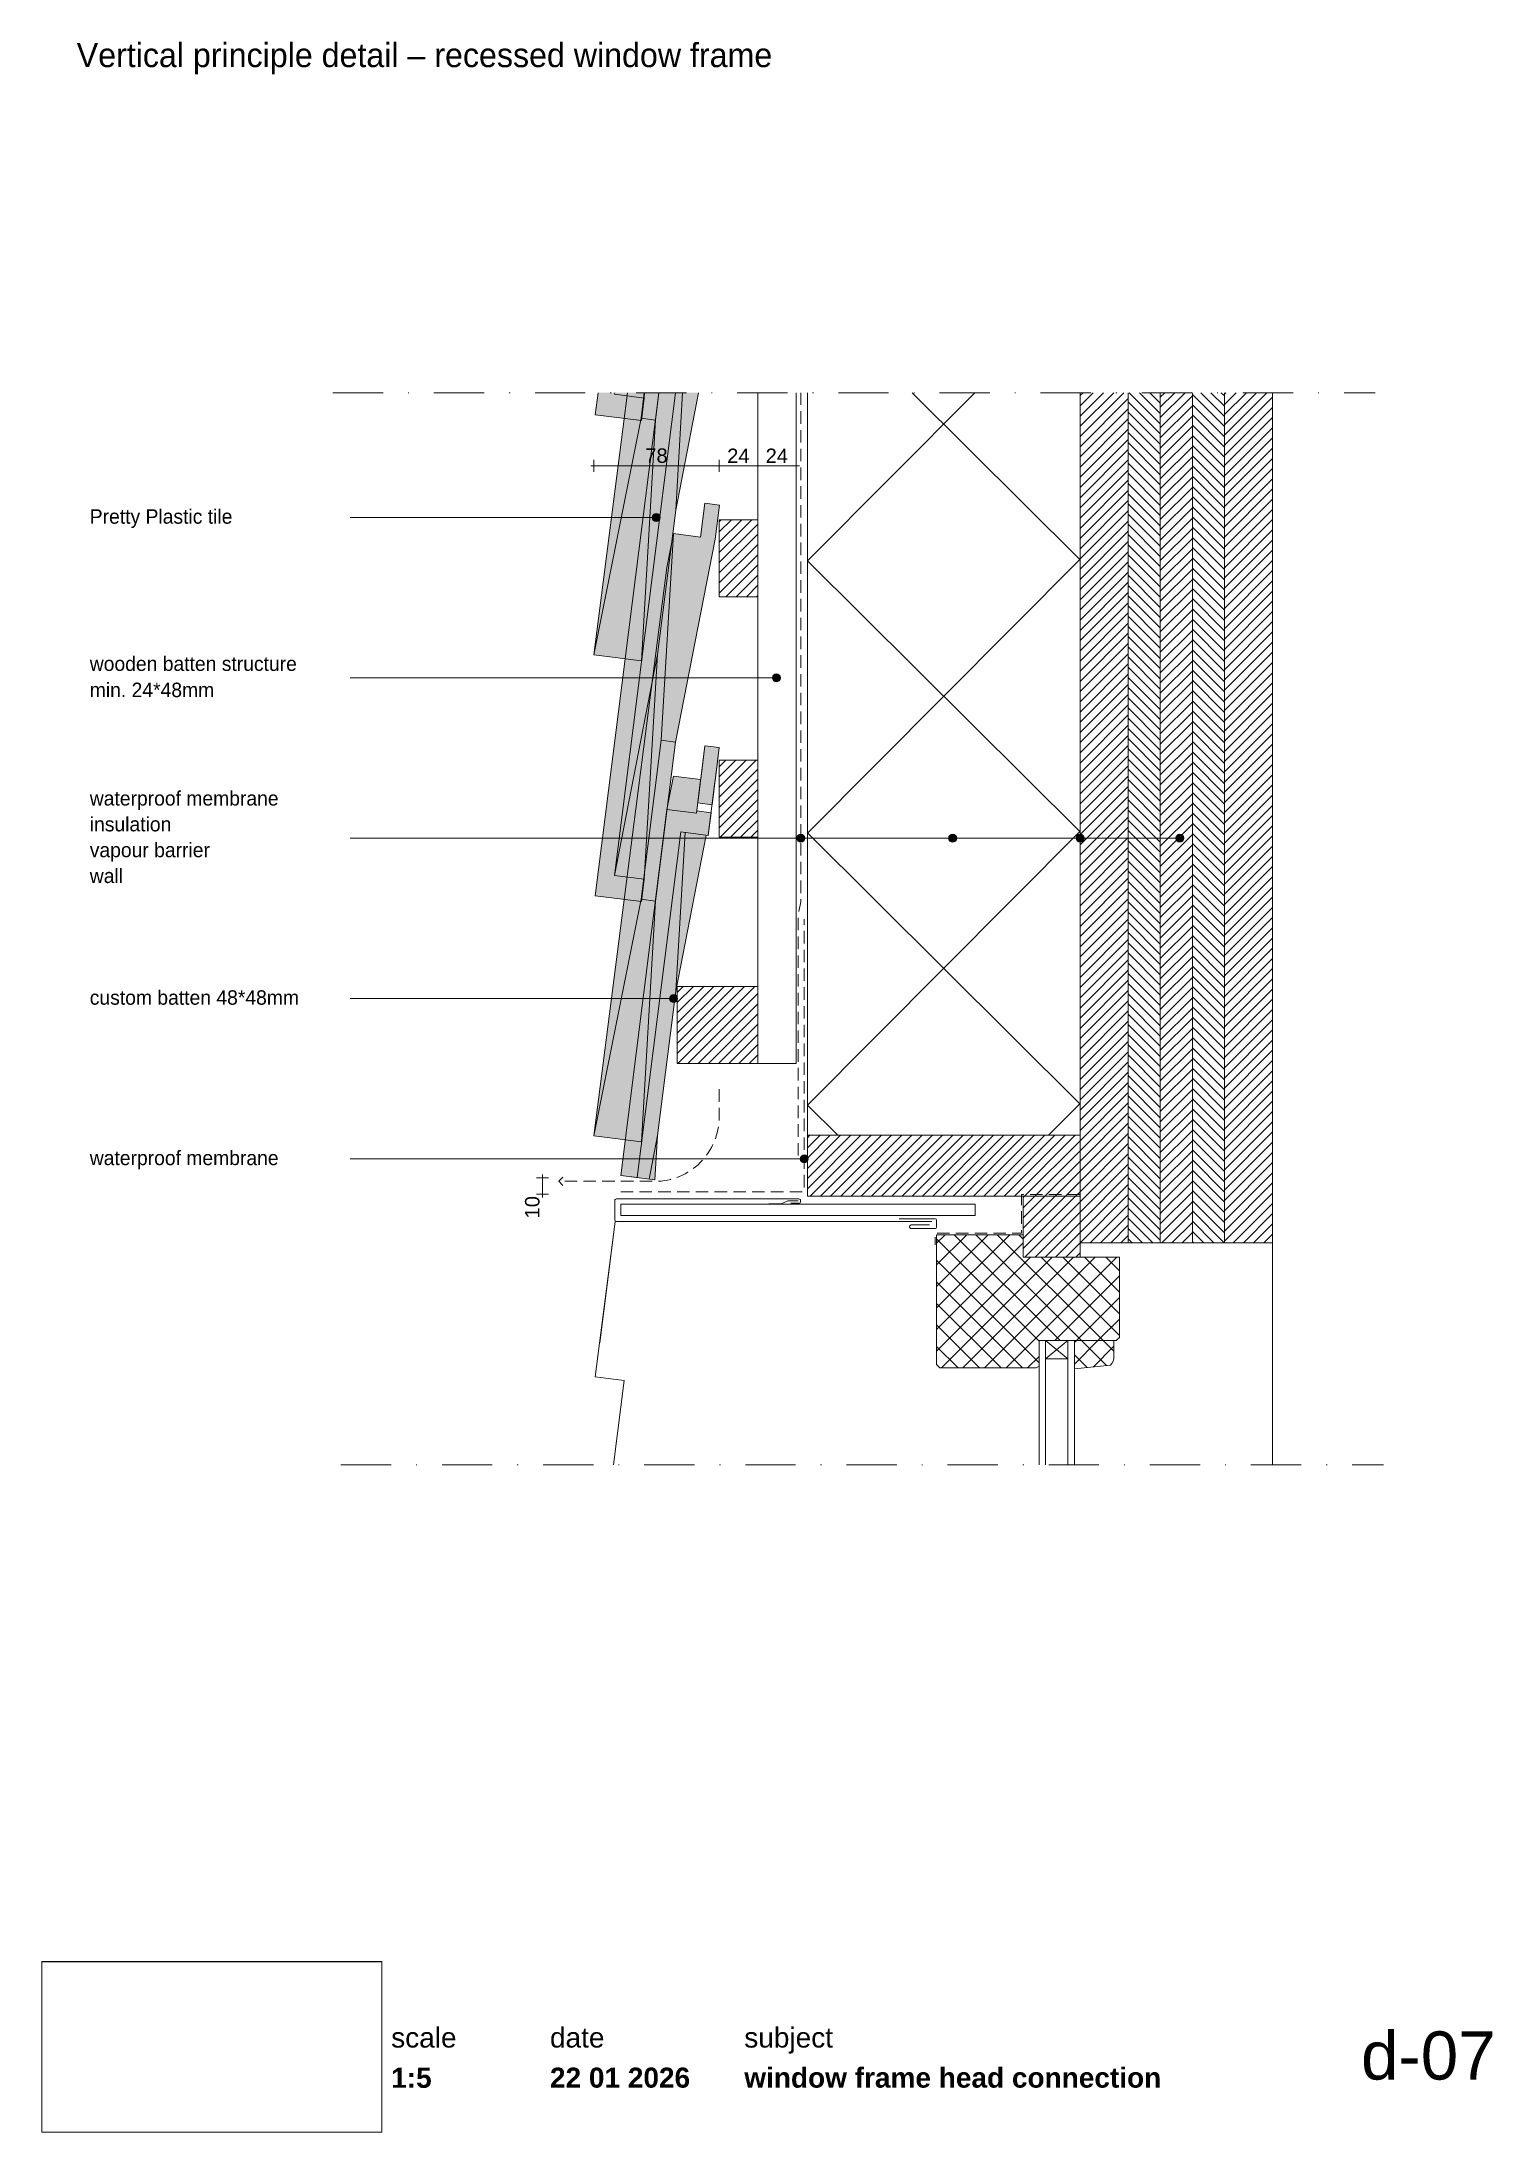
# Paper-space layout 'd-07 window frame head connection' of a CAD drawing. Header units: millimetres. Extents: x 14 to 195, y 11 to 272.
import ezdxf
from ezdxf.xclip import XClip

# ---------------------------------------------------------------- set-up
doc = ezdxf.new("R2010")
doc.units = ezdxf.units.MM
doc.header["$MEASUREMENT"] = 0
doc.header["$XCLIPFRAME"] = 0
for name, pattern in [('B0302', [12.51, 6.26, -3.125, 0, -3.125]), ('B0701', [2.3412, 1.56, -0.7812]), ('Wipeout_Contour', [1000, 0, -1000])]:
    doc.linetypes.add(name, pattern=pattern)
for name, color, linetype in [('#01', 7, 'Continuous'), ('00 tegels', 7, 'Continuous'), ('Dim - 1_50_100', 7, 'Continuous'), ('Info - 1_50_100', 7, 'Continuous'), ('Info - 1_5_10', 7, 'Continuous'), ('Info - Nederlands', 7, 'Continuous')]:
    doc.layers.add(name, color=color, linetype=linetype)
doc.styles.add('GENERATED_STYLE_1', font='HelveticaNeue.ttc')
doc.styles.add('GENERATED_STYLE_2', font='HelveticaNeue.ttc')
doc.styles.add('GENERATED_STYLE_3', font='Helvetica.ttc')
doc.styles.add('GENERATED_STYLE_4', font='')
doc.styles.get('GENERATED_STYLE_4').set_extended_font_data('Work Sans')
picture_1 = doc.add_image_def('image1.png', size_in_pixel=(317, 159))
pattern_1 = [(45, (-1618.2844, -122.2952), (-0.6363961, 0.6363961), [])]
pattern_2 = [(315, (-1618.2844, -122.2952), (0.6363961, 0.6363961), [])]
pattern_3 = [(45, (-1618.2844, -122.2952), (-1.3435029, 1.3435029), []), (135, (-1618.2844, -122.2952), (1.3435029, 1.3435029), [])]

psp = doc.layouts.new('d-07 window frame head connection')

# ---------------------------------------------------------------- texts
at = {"layer": 'Info - 1_5_10', "color": 2, "linetype": 'Continuous', "lineweight": 0, "insert": (18.06, 267.72), "char_height": 3, "attachment_point": 7, "style": 'GENERATED_STYLE_4'}
psp.add_mtext('\\A1;{\\pql;\\fWork Sans|b0|i0|c0|p0;\\W1.000000;Vertical principle detail – recessed window frame}', dxfattribs=at)

# ---------------------------------------------------------------- blocks, each defined once
blk = doc.blocks.new('Drawing_1_1', base_point=(-200, 60))
at = {"color": 2, "linetype": 'Continuous', "lineweight": 0}
for s, insert, char_height, attachment_point, style in [('\\A1;{\\pql;\\fHelvetica Neue|b0|i0|c0|p0;\\W1.000000;date}', (77.08, 24.14), 2.5, 1, 'GENERATED_STYLE_1'), ('\\A1;{\\pql;\\fHelvetica Neue|b0|i0|c0|p0;\\W1.000000;subject}', (101.31, 24.14), 2.5, 1, 'GENERATED_STYLE_1'), ('\\A1;{\\pqr;\\fHelvetica Neue|b0|i0|c0|p0;\\W1.000000;d-07}', (195, 23.65), 6, 3, 'GENERATED_STYLE_1'), ('\\A1;{\\pql;\\fHelvetica Neue|b1|i0|c0|p0;\\W1.000000;1:5}', (57.28, 19.12), 2.5, 1, 'GENERATED_STYLE_2'), ('\\A1;{\\pql;\\fHelvetica Neue|b1|i0|c0|p0;\\W1.000000;22 01 2026}', (77.08, 19.14), 2.5, 1, 'GENERATED_STYLE_2'), ('\\A1;{\\pql;\\fHelvetica Neue|b1|i0|c0|p0;\\W1.000000;window frame head connection}', (101.31, 19.14), 2.5, 1, 'GENERATED_STYLE_2')]:
    blk.add_mtext(s, dxfattribs=dict(at, insert=insert, char_height=char_height, attachment_point=attachment_point, style=style))
at = {"color": 254, "linetype": 'Wipeout_Contour', "lineweight": 0, "ltscale": 174.062972}
blk.add_wipeout([(13.71, 11.09), (56.11, 11.09), (56.11, 32.35), (13.71, 32.35)], dxfattribs=at)
at = {"color": 2, "linetype": 'Continuous', "lineweight": 0, "insert": (57.28, 24.14), "char_height": 2.5, "attachment_point": 1, "style": 'GENERATED_STYLE_1'}
blk.add_mtext('\\A1;{\\pql;\\fHelvetica Neue|b0|i0|c0|p0;\\W1.000000;scale}', dxfattribs=at)
at = {"color": 9, "lineweight": 0}
image = blk.add_image(picture_1, insert=(13.71, 11.09), size_in_units=(42.4, 21.27), dxfattribs=at)
image.set_boundary_path([(-0.5, -0.5), (316.5, 158.5)])
blk = doc.blocks.new('Drawing_2_1', base_point=(-1618.28, -122.3))
at = {"layer": '#01', "linetype": 'Continuous', "lineweight": 0, "true_color": 0x000000}
for points in [[(89.82, 212.46), (89.86, 212.27), (89.97, 212.1), (90.13, 212), (90.32, 211.96), (90.51, 212), (90.67, 212.1), (90.78, 212.27), (90.82, 212.46), (90.78, 212.65), (90.67, 212.81), (90.51, 212.92), (90.32, 212.96), (90.13, 212.92), (89.97, 212.81), (89.86, 212.65)], [(104.82, 192.46), (104.86, 192.27), (104.97, 192.1), (105.13, 192), (105.32, 191.96), (105.52, 192), (105.68, 192.1), (105.79, 192.27), (105.82, 192.46), (105.79, 192.65), (105.68, 192.81), (105.52, 192.92), (105.32, 192.96), (105.13, 192.92), (104.97, 192.81), (104.86, 192.65)], [(107.86, 172.46), (107.9, 172.27), (108.01, 172.1), (108.17, 172), (108.36, 171.96), (108.55, 172), (108.71, 172.1), (108.82, 172.27), (108.86, 172.46), (108.82, 172.65), (108.71, 172.81), (108.55, 172.92), (108.36, 172.96), (108.17, 172.92), (108.01, 172.81), (107.9, 172.65)], [(126.8, 172.46), (126.83, 172.27), (126.94, 172.1), (127.11, 172), (127.3, 171.96), (127.49, 172), (127.65, 172.1), (127.76, 172.27), (127.8, 172.46), (127.76, 172.65), (127.65, 172.81), (127.49, 172.92), (127.3, 172.96), (127.11, 172.92), (126.94, 172.81), (126.83, 172.65)], [(142.69, 172.46), (142.73, 172.27), (142.83, 172.1), (143, 172), (143.19, 171.96), (143.38, 172), (143.54, 172.1), (143.65, 172.27), (143.69, 172.46), (143.65, 172.65), (143.54, 172.81), (143.38, 172.92), (143.19, 172.96), (143, 172.92), (142.83, 172.81), (142.73, 172.65)], [(155.13, 172.46), (155.17, 172.27), (155.27, 172.1), (155.44, 172), (155.63, 171.96), (155.82, 172), (155.98, 172.1), (156.09, 172.27), (156.13, 172.46), (156.09, 172.65), (155.98, 172.81), (155.82, 172.92), (155.63, 172.96), (155.44, 172.92), (155.27, 172.81), (155.17, 172.65)], [(92, 152.46), (92.04, 152.27), (92.15, 152.1), (92.31, 152), (92.5, 151.96), (92.7, 152), (92.86, 152.1), (92.97, 152.27), (93, 152.46), (92.97, 152.65), (92.86, 152.81), (92.7, 152.92), (92.5, 152.96), (92.31, 152.92), (92.15, 152.81), (92.04, 152.65)], [(108.29, 132.46), (108.33, 132.27), (108.43, 132.1), (108.6, 132), (108.79, 131.96), (108.98, 132), (109.14, 132.1), (109.25, 132.27), (109.29, 132.46), (109.25, 132.65), (109.14, 132.81), (108.98, 132.92), (108.79, 132.96), (108.6, 132.92), (108.43, 132.81), (108.33, 132.65)]]:
    blk.add_hatch(color=18, dxfattribs=at).paths.add_polyline_path(points)
at = {"layer": '00 tegels', "linetype": 'Continuous', "lineweight": 0, "true_color": 0xffffff}
for points in [[(86.75, 228.02), (82.56, 195.34), (88.49, 194.59), (90.23, 224.61), (90.66, 228.02)], [(92.73, 228.02), (85.14, 167.83), (88.84, 167.36), (90.49, 195.37), (92.88, 213.97), (95.61, 228.02)], [(85.14, 227.83), (88.84, 227.36), (88.88, 228.02), (85.16, 228.02)], [(88.49, 134.59), (90.23, 164.61), (92.74, 184.45), (97.66, 209.76), (98.2, 214), (96.4, 214.23), (95.87, 210.02), (92.48, 210.45), (91.64, 206.23), (82.56, 135.34)], [(92.47, 180.2), (91.65, 176.03), (95.34, 175.57), (95.87, 179.78)], [(90.17, 129.85), (90.49, 135.37), (92.88, 153.97), (96.55, 172.85), (93.39, 173.25), (87.95, 130.13)]]:
    blk.add_hatch(color=7, dxfattribs=at).paths.add_polyline_path(points)
at = {"layer": '00 tegels', "linetype": 'Continuous', "lineweight": 0, "true_color": 0xe4e7e8}
for points in [[(82.73, 165.28), (88.49, 164.55), (88.84, 167.36), (85.14, 167.83), (92.73, 228.02), (90.64, 228.02)], [(82.73, 225.28), (88.49, 224.55), (88.84, 227.36), (85.14, 227.83), (85.16, 228.02), (83.08, 228.02)], [(98.19, 183.76), (96.4, 183.99), (95.5, 176.86), (97.29, 176.63)], [(91.65, 176.03), (85.9, 130.38), (87.95, 130.13), (93.39, 173.25), (96.82, 172.82), (97.17, 175.64), (95.38, 175.87), (95.34, 175.57)]]:
    blk.add_hatch(color=254, dxfattribs=at).paths.add_polyline_path(points)
at = {"layer": 'Info - 1_50_100', "linetype": 'Continuous', "lineweight": 0, "true_color": 0x000000}
h = blk.add_hatch(dxfattribs=at)
h.set_pattern_fill('415_Isolatie_ruit_0001', color=18, style=0, pattern_type=2)
h.set_pattern_definition([(45.152, (109.188, 240.974), (-16.9703, 16.8807), []), (135.152, (109.188, 240.974), (16.9703, 17.0605), [])])
h.paths.add_polyline_path([(143.19, 228.02), (109.19, 228.02), (109.19, 135.41), (143.19, 135.41)])
h = blk.add_hatch(dxfattribs=at)
h.set_pattern_fill('310_Naaldhout__01__0001', color=18, style=0, pattern_type=2)
h.set_pattern_definition(pattern_1)
h.paths.add_polyline_path([(149.19, 228.02), (143.19, 228.02), (143.19, 122.01), (149.19, 122.01)])
h = blk.add_hatch(dxfattribs=at)
h.set_pattern_fill('310_Naaldhout__02__0001', color=18, style=0, pattern_type=2)
h.set_pattern_definition(pattern_2)
h.paths.add_polyline_path([(153.19, 228.02), (149.19, 228.02), (149.19, 122.01), (153.19, 122.01)])
h = blk.add_hatch(dxfattribs=at)
h.set_pattern_fill('310_Naaldhout__01__0001', color=18, style=0, pattern_type=2)
h.set_pattern_definition(pattern_1)
h.paths.add_polyline_path([(157.19, 228.02), (153.19, 228.02), (153.19, 122.01), (157.19, 122.01)])
h = blk.add_hatch(dxfattribs=at)
h.set_pattern_fill('310_Naaldhout__02__0001', color=18, style=0, pattern_type=2)
h.set_pattern_definition(pattern_2)
h.paths.add_polyline_path([(161.19, 228.02), (157.19, 228.02), (157.19, 122.01), (161.19, 122.01)])
h = blk.add_hatch(dxfattribs=at)
h.set_pattern_fill('310_Naaldhout__01__0001', color=18, style=0, pattern_type=2)
h.set_pattern_definition(pattern_1)
h.paths.add_polyline_path([(167.19, 228.02), (161.19, 228.02), (161.19, 122.01), (167.19, 122.01)])
h = blk.add_hatch(dxfattribs=at)
h.set_pattern_fill('310_Naaldhout__01__0001', color=18, style=0, pattern_type=2)
h.set_pattern_definition(pattern_1)
h.paths.add_polyline_path([(109.19, 127.81), (143.19, 127.81), (143.19, 135.41), (109.19, 135.41)])
h = blk.add_hatch(dxfattribs=at)
h.set_pattern_fill('310_Naaldhout__01__0001', color=18, style=0, pattern_type=2)
h.set_pattern_definition(pattern_1)
h.paths.add_polyline_path([(136.1, 120.21), (143.19, 120.21), (143.19, 127.81), (136.1, 127.81)])
at = {"layer": 'Info - 1_5_10', "linetype": 'Continuous', "lineweight": 0, "true_color": 0x99a3a6}
h = blk.add_hatch(dxfattribs=at)
h.set_pattern_fill('310_Naaldhout__01__0001', color=253, style=0, pattern_type=2)
h.set_pattern_definition(pattern_1)
h.paths.add_polyline_path([(98.19, 212.18), (98.19, 202.58), (102.99, 202.58), (102.99, 212.18)])
h = blk.add_hatch(dxfattribs=at)
h.set_pattern_fill('310_Naaldhout__01__0001', color=253, style=0, pattern_type=2)
h.set_pattern_definition(pattern_1)
h.paths.add_polyline_path([(98.19, 182.18), (98.19, 172.58), (102.99, 172.58), (102.99, 182.18)])
h = blk.add_hatch(dxfattribs=at)
h.set_pattern_fill('310_Naaldhout__01__0001', color=253, style=0, pattern_type=2)
h.set_pattern_definition(pattern_1)
h.paths.add_polyline_path([(92.95, 153.98), (92.95, 144.38), (102.99, 144.38), (102.99, 153.98)])
h = blk.add_hatch(dxfattribs=at)
h.set_pattern_fill('305_Loofhout__02__0001', color=253, style=0, pattern_type=2)
h.set_pattern_definition(pattern_3)
h.paths.add_polyline_path([(136.1, 123.01), (125.3, 123.01), (125.3, 106.81), (125.7, 106.41), (137.7, 106.41), (138.07, 106.61), (138.07, 109.81), (144.3, 109.81), (147.7, 109.81), (148.1, 110.21), (148.1, 120.21), (136.1, 120.21)])
h = blk.add_hatch(dxfattribs=at)
h.set_pattern_fill('305_Loofhout__02__0001', color=253, style=0, pattern_type=2)
h.set_pattern_definition(pattern_3)
h.paths.add_polyline_path([(142.47, 109.81), (142.47, 106.27), (146.96, 106.74, 0.246914), (147.39, 107.83), (147.39, 109.81)])
at = {"layer": '#01', "color": 9, "linetype": 'Continuous', "lineweight": 0}
for p, q in [((89.82, 212.46), (52.15, 212.46)), ((104.82, 192.46), (52.15, 192.46)), ((142.69, 172.46), (52.15, 172.46)), ((107.86, 172.46), (52.15, 172.46)), ((155.13, 172.46), (64.59, 172.46)), ((126.8, 172.46), (68.97, 172.46)), ((92, 152.46), (52.15, 152.46)), ((108.29, 132.46), (52.15, 132.46)), ((85.9, 130.38), (90.17, 129.85)), ((85.21, 124.67), (83.28, 109.54)), ((167.19, 122.01), (167.19, 94.3)), ((138.87, 107.55), (141.67, 109.81)), ((141.67, 107.55), (138.87, 109.81))]:
    blk.add_line(p, q, dxfattribs=at)
at = {"layer": '#01', "color": 4, "linetype": 'Continuous', "lineweight": 0, "flags": 128}
blk.add_lwpolyline([(167.19, 228.02), (167.19, 122.01), (143.19, 122.01), (143.19, 228.02)], dxfattribs=at)
at = {"layer": '#01', "color": 2, "linetype": 'B0701', "lineweight": 0, "flags": 128}
for points in [[(85.9, 128.38), (108.79, 128.38), (108.79, 162.35)], [(143.19, 128.01), (135.9, 128.01), (135.9, 123.21), (125.1, 123.21), (125.1, 121.77)]]:
    blk.add_lwpolyline(points, dxfattribs=at)
at = {"layer": '#01', "color": 1, "linetype": 'Continuous', "lineweight": 0, "flags": 128}
blk.add_lwpolyline([(124.71, 124.67), (85.37, 124.67, -0.414214), (85.17, 124.92), (85.17, 127.27, -0.414214), (85.37, 127.47), (108.13, 127.47, -0.414214), (108.33, 127.27), (108.33, 127.15, -0.414214), (108.13, 126.95), (107.13, 126.95)], format="xyb", dxfattribs=at)
at = {"layer": '#01', "color": 9, "linetype": 'Continuous', "lineweight": 0, "flags": 128}
blk.add_lwpolyline([(108.04, 127.23), (106.75, 127.23), (105.93, 126.88), (104.38, 126.88)], dxfattribs=at)
blk.add_lwpolyline([(124.42, 124.23), (122.12, 124.23, 0.414214), (121.92, 124.03), (121.92, 123.97, 0.414214), (122.12, 123.77), (125.1, 123.77, 0.414214), (125.3, 123.97), (125.3, 124.81, 0.414214), (125.1, 125.01), (120.64, 125.01)], format="xyb", dxfattribs=at)
at = {"layer": '#01', "color": 1, "linetype": 'Continuous', "lineweight": 0}
for centre in [(90.32, 212.46), (105.32, 192.46), (108.36, 172.46), (127.3, 172.46), (143.19, 172.46), (155.63, 172.46), (92.5, 152.46), (108.79, 132.46)]:
    blk.add_circle(centre, 0.5, dxfattribs=at)
at = {"layer": '00 tegels', "color": 253, "linetype": 'Continuous', "lineweight": 0, "true_color": 0x99a3a6}
for p, q in [((82.56, 195.34), (86.75, 228.02)), ((88.44, 224.84), (88.84, 228.02)), ((88.84, 228.02), (88.44, 224.84)), ((90.66, 228.02), (90.23, 224.61)), ((82.56, 195.34), (88.44, 224.84)), ((88.44, 224.84), (82.56, 195.34)), ((90.23, 224.61), (88.44, 224.84)), ((88.44, 224.84), (90.23, 224.61)), ((90.23, 224.61), (88.49, 194.59)), ((95.87, 210.02), (96.4, 214.23)), ((96.4, 214.23), (98.2, 214)), ((98.2, 214), (97.66, 209.76)), ((90.94, 184.68), (92.48, 210.45)), ((92.48, 210.45), (90.94, 184.68)), ((91.64, 206.23), (92.48, 210.45)), ((92.48, 210.45), (95.87, 210.02)), ((97.66, 209.76), (92.74, 184.45)), ((82.56, 135.34), (91.64, 206.23)), ((88.49, 194.59), (82.56, 195.34)), ((88.44, 164.84), (90.94, 184.68)), ((90.94, 184.68), (88.44, 164.84)), ((92.74, 184.45), (90.23, 164.61)), ((92.74, 184.45), (90.94, 184.68)), ((90.94, 184.68), (92.74, 184.45)), ((82.56, 135.34), (88.44, 164.84)), ((88.44, 164.84), (82.56, 135.34)), ((90.23, 164.61), (88.44, 164.84)), ((88.44, 164.84), (90.23, 164.61)), ((90.23, 164.61), (88.49, 134.59)), ((88.49, 134.59), (82.56, 135.34))]:
    blk.add_line(p, q, dxfattribs=at)
at = {"layer": '00 tegels', "color": 2, "linetype": 'Continuous', "lineweight": 0}
for p, q in [((82.73, 165.28), (90.64, 228.02)), ((82.73, 225.28), (83.08, 228.02)), ((92.73, 228.02), (85.14, 167.83)), ((85.16, 228.02), (85.14, 227.83)), ((85.14, 227.83), (88.84, 227.36)), ((88.84, 227.36), (88.49, 224.55)), ((88.49, 224.55), (82.73, 225.28)), ((95.92, 180.17), (96.4, 183.99)), ((96.4, 183.99), (98.19, 183.76)), ((98.19, 183.76), (97.71, 179.95)), ((95.34, 175.57), (95.82, 179.38)), ((97.61, 179.15), (96.82, 172.82)), ((85.9, 130.38), (91.65, 176.03)), ((91.65, 176.03), (95.34, 175.57)), ((93.39, 173.25), (87.95, 130.13)), ((96.82, 172.82), (93.39, 173.25)), ((85.14, 167.83), (88.84, 167.36)), ((88.84, 167.36), (88.49, 164.55)), ((88.49, 164.55), (82.73, 165.28))]:
    blk.add_line(p, q, dxfattribs=at)
at = {"layer": '00 tegels', "color": 9, "linetype": 'Continuous', "lineweight": 0}
for p, q in [((85.14, 227.83), (85.18, 228.02)), ((88.84, 227.36), (85.14, 227.83)), ((88.88, 228.02), (88.84, 227.36)), ((95.61, 228.02), (92.76, 213.37)), ((92.76, 213.37), (93.62, 228.02)), ((90.49, 195.37), (92.76, 213.37)), ((85.14, 167.83), (90.49, 195.37)), ((90.49, 195.37), (88.84, 167.36)), ((92.47, 180.2), (91.65, 176.03)), ((95.87, 179.77), (92.47, 180.2)), ((95.92, 180.17), (95.82, 179.38)), ((97.71, 179.95), (97.61, 179.15)), ((96.55, 172.85), (92.76, 153.37)), ((92.79, 153.38), (93.95, 173.18)), ((88.84, 167.36), (85.14, 167.83)), ((90.49, 135.37), (92.76, 153.37)), ((89.44, 129.94), (90.49, 135.37)), ((90.49, 135.37), (90.17, 129.85))]:
    blk.add_line(p, q, dxfattribs=at)
at = {"layer": '00 tegels', "color": 2, "linetype": 'Continuous', "lineweight": 0, "flags": 128}
for points in [[(98.19, 183.76), (96.4, 183.99), (95.5, 176.86), (97.29, 176.63)], [(91.65, 176.03), (85.9, 130.38), (87.95, 130.13), (93.39, 173.25), (96.82, 172.82), (97.17, 175.64), (95.38, 175.87), (95.34, 175.57)]]:
    blk.add_lwpolyline(points, close=True, dxfattribs=at)
at = {"layer": '00 tegels', "color": 9, "linetype": 'Continuous', "lineweight": 0, "flags": 128}
for points in [[(95.87, 179.77), (92.47, 180.2), (91.65, 176.03)], [(95.73, 178.64), (95.6, 177.65)], [(96.55, 172.85), (92.76, 153.37), (93.93, 173.18)], [(90.49, 135.37), (92.76, 153.37)], [(85.21, 124.67), (82.73, 105.28), (86.35, 104.82), (85, 94.3)]]:
    blk.add_lwpolyline(points, dxfattribs=at)
at = {"layer": 'Dim - 1_50_100', "color": 1, "linetype": 'Continuous', "lineweight": 0}
for p, q in [((82.56, 218.14), (82.56, 219.64)), ((98.19, 218.14), (98.19, 219.64)), ((102.99, 218.14), (102.99, 219.64)), ((107.79, 218.14), (107.79, 219.64)), ((82.16, 218.89), (82.56, 218.89)), ((82.56, 218.89), (98.19, 218.89)), ((98.19, 218.89), (102.99, 218.89)), ((102.99, 218.89), (107.79, 218.89)), ((107.79, 218.89), (108.19, 218.89)), ((76.15, 130.12), (76.15, 130.52)), ((76.9, 130.12), (75.4, 130.12)), ((76.9, 128.07), (75.4, 128.07)), ((76.15, 128.07), (76.15, 130.12)), ((76.15, 127.67), (76.15, 128.07))]:
    blk.add_line(p, q, dxfattribs=at)
at = {"layer": 'Info - 1_50_100', "color": 3, "linetype": 'Continuous', "lineweight": 0}
blk.add_line((143.19, 129.61), (143.19, 228.02), dxfattribs=at)
at = {"layer": 'Info - 1_50_100', "color": 9, "linetype": 'Continuous', "lineweight": 0}
for q in [(78.68, 130.17), (78.68, 129.17)]:
    blk.add_line((78.18, 129.67), q, dxfattribs=at)
at = {"layer": 'Info - 1_50_100', "color": 9, "linetype": 'Continuous', "lineweight": 0, "flags": 128}
for points in [[(107.79, 228.02), (107.79, 144.38), (102.99, 144.38), (102.99, 228.02)], [(149.19, 228.02), (149.19, 122.01), (143.19, 122.01), (143.19, 228.02)], [(153.19, 228.02), (153.19, 122.01), (149.19, 122.01), (149.19, 228.02)], [(157.19, 228.02), (157.19, 122.01), (153.19, 122.01), (153.19, 228.02)], [(161.19, 228.02), (161.19, 122.01), (157.19, 122.01), (157.19, 228.02)], [(167.19, 228.02), (167.19, 122.01), (161.19, 122.01), (161.19, 228.02)]]:
    blk.add_lwpolyline(points, dxfattribs=at)
at = {"layer": 'Info - 1_50_100', "color": 2, "linetype": 'B0701', "lineweight": 0, "flags": 128}
blk.add_lwpolyline([(108.03, 132.88), (108.03, 163), (108.36, 164.52), (108.36, 228.02)], dxfattribs=at)
at = {"layer": 'Info - 1_50_100', "color": 1, "linetype": 'Continuous', "lineweight": 0, "flags": 128}
blk.add_lwpolyline([(143.19, 228.02), (143.19, 135.41), (109.19, 135.41), (109.19, 228.02)], dxfattribs=at)
at = {"layer": 'Info - 1_50_100', "color": 9, "linetype": 'B0701', "lineweight": 0, "flags": 128}
blk.add_lwpolyline([(98.17, 141.16), (98.17, 137.67, -0.414214), (90.17, 129.67), (78.18, 129.67)], format="xyb", dxfattribs=at)
at = {"layer": 'Info - 1_50_100', "color": 2, "linetype": 'Continuous', "lineweight": 0, "flags": 128}
blk.add_lwpolyline([(109.19, 127.81), (109.19, 135.41), (143.19, 135.41), (143.19, 127.81)], close=True, dxfattribs=at)
at = {"layer": 'Info - 1_50_100', "color": 9, "linetype": 'Continuous', "lineweight": 0, "flags": 128}
for points in [[(136.1, 120.21), (143.19, 120.21), (143.19, 127.81), (136.1, 127.81)], [(130.11, 125.41), (130.11, 126.81), (85.93, 126.81), (85.93, 125.41)]]:
    blk.add_lwpolyline(points, close=True, dxfattribs=at)
at = {"layer": 'Info - 1_5_10', "color": 1, "linetype": 'Continuous', "lineweight": 0, "flags": 128}
for points in [[(98.19, 212.18), (102.99, 212.18), (102.99, 202.58), (98.19, 202.58)], [(98.19, 182.18), (102.99, 182.18), (102.99, 172.58), (98.19, 172.58)], [(92.95, 153.98), (102.99, 153.98), (102.99, 144.38), (92.95, 144.38)], [(138.87, 109.81), (141.67, 109.81), (141.67, 107.55), (138.87, 107.55)]]:
    blk.add_lwpolyline(points, close=True, dxfattribs=at)
at = {"layer": 'Info - 1_5_10', "color": 2, "linetype": 'Continuous', "lineweight": 0, "flags": 128}
blk.add_lwpolyline([(136.1, 123.01), (136.1, 120.21), (148.1, 120.21), (148.1, 110.21), (147.7, 109.81), (144.3, 109.81), (138.07, 109.81), (138.07, 106.61), (137.7, 106.41), (125.7, 106.41), (125.3, 106.81), (125.3, 123.01)], close=True, dxfattribs=at)
at = {"layer": 'Info - 1_5_10', "color": 9, "linetype": 'Continuous', "lineweight": 0, "flags": 128}
for points in [[(138.87, 94.3), (138.87, 109.81), (138.07, 109.81), (138.07, 94.3)], [(142.47, 94.3), (142.47, 109.81), (141.67, 109.81), (141.67, 94.3)]]:
    blk.add_lwpolyline(points, dxfattribs=at)
at = {"layer": 'Info - 1_5_10', "color": 2, "linetype": 'Continuous', "lineweight": 0, "flags": 128}
blk.add_lwpolyline([(142.47, 109.81), (147.39, 109.81), (147.39, 107.83, -0.246914), (146.96, 106.74), (142.47, 106.27)], format="xyb", close=True, dxfattribs=at)
at = {"layer": 'Dim - 1_50_100', "color": 2, "linetype": 'Continuous', "lineweight": 0, "char_height": 1.8, "width": 2.8266, "attachment_point": 7, "style": 'GENERATED_STYLE_3'}
for s, insert in [('\\A1;{\\pql;\\fHelvetica|b0|i0|c0|p0;\\W1.000000;78}', (88.96, 219.25)), ('\\A1;{\\pql;\\fHelvetica|b0|i0|c0|p0;\\W1.000000;24}', (99.17, 219.25)), ('\\A1;{\\pql;\\fHelvetica|b0|i0|c0|p0;\\W1.000000;24}', (103.97, 219.25))]:
    blk.add_mtext(s, dxfattribs=dict(at, insert=insert))
at = {"layer": 'Dim - 1_50_100', "color": 2, "linetype": 'Continuous', "lineweight": 0, "insert": (75.79, 125.04), "char_height": 1.8, "width": 2.8266, "attachment_point": 7, "rotation": 90, "style": 'GENERATED_STYLE_3'}
blk.add_mtext('\\A1;{\\pql;\\fHelvetica|b0|i0|c0|p0;\\W1.000000;10}', dxfattribs=at)
at = {"layer": 'Info - Nederlands', "color": 2, "linetype": 'Continuous', "lineweight": 0, "char_height": 1.8, "attachment_point": 4, "style": 'GENERATED_STYLE_4'}
for s, insert in [('\\A1;{\\pql;\\fWork Sans|b0|i0|c0|p0;\\W1.000000;Pretty Plastic tile }', (19.69, 212.31)), ('\\A1;{\\pql;\\fWork Sans|b0|i0|c0|p0;\\W1.000000;waterproof membrane}', (19.69, 132.32))]:
    blk.add_mtext(s, dxfattribs=dict(at, insert=insert))
at = {"layer": 'Info - Nederlands', "color": 2, "linetype": 'Continuous', "lineweight": 0, "char_height": 1.8, "width": 30.8877, "attachment_point": 4, "style": 'GENERATED_STYLE_4'}
for s, insert, line_spacing_factor in [('\\A1;{\\pql;\\fWork Sans|b0|i0|c0|p0;\\W1.000000;wooden batten structure\\P\\pql;\\fWork Sans|b0|i0|c0|p0;\\W1.000000;min. 24*48mm}', (19.69, 192.58), 1.089132), ('\\A1;{\\pql;\\fWork Sans|b0|i0|c0|p0;\\W1.000000;custom batten 48*48mm}', (19.69, 152.58), 1.144272)]:
    blk.add_mtext(s, dxfattribs=dict(at, insert=insert, line_spacing_factor=line_spacing_factor))
at = {"layer": 'Info - Nederlands', "color": 2, "linetype": 'Continuous', "lineweight": 0, "insert": (19.69, 172.59), "char_height": 1.8, "attachment_point": 4, "line_spacing_factor": 1.07353, "style": 'GENERATED_STYLE_4'}
blk.add_mtext('\\A1;{\\pql;\\fWork Sans|b0|i0|c0|p0;\\W1.000000;waterproof membrane\\P\\pql;\\fWork Sans|b0|i0|c0|p0;\\W1.000000;insulation\\P\\pql;\\fWork Sans|b0|i0|c0|p0;\\W1.000000;vapour barrier\\P\\pql;\\fWork Sans|b0|i0|c0|p0;\\W1.000000;wall}', dxfattribs=at)

# ---------------------------------------------------------------- linework, layer by layer
at = {"layer": '#01', "color": 3, "linetype": 'B0302', "lineweight": 0}
for p, q in [((50, 228.02), (180, 228.02)), ((51.01, 94.3), (181.01, 94.3))]:
    psp.add_line(p, q, dxfattribs=at)

# ---------------------------------------------------------------- block references
at = {"color": 4, "linetype": 'Continuous', "lineweight": 0}
ref = psp.add_blockref('Drawing_2_1', (-1618.28, -122.3), dxfattribs=at)
XClip(ref).set_block_clipping_path([(14.109535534, 94.2964502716), (200.5770745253, 228.0214961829)])
ref = psp.add_blockref('Drawing_1_1', (-200, 60), dxfattribs=at)
XClip(ref).set_block_clipping_path([(-287.3178906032, -75.7273941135), (502.7286062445, 56.3449743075)])

psp.set_redraw_order([(e.dxf.handle, doc.entitydb.next_handle()) for e in psp.query("TEXT MTEXT ATTDEF DIMENSION ARC_DIMENSION")])  # texts and dimensions are drawn at this point

doc.saveas('drawing.dxf')
